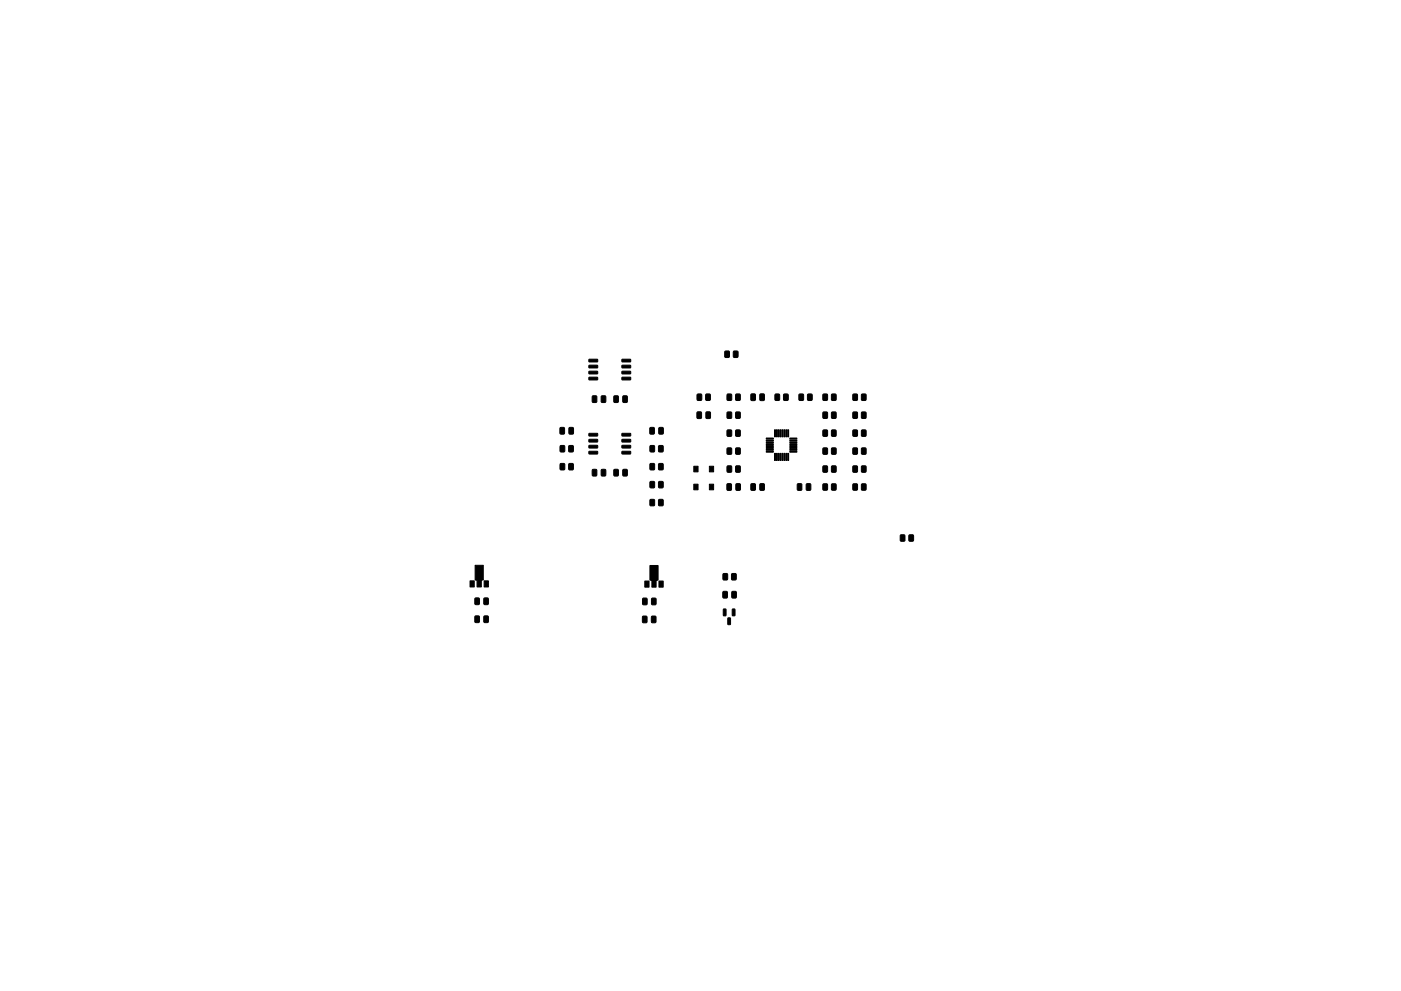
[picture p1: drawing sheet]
<svg xmlns="http://www.w3.org/2000/svg" width="297mm" height="210mm" viewBox="0 0 297 210" stroke-linecap="round" stroke-linejoin="round" font-family="sans-serif">
<g fill="#000" stroke="#000" stroke-width=".21">
<path d="M124.9 78.8h1.7l.1 .5h-1.8zM124.9 77.5h1.7l.1 .5-1.8 .1zM124.9 76.2h1.7l.1 .5-1.8 .1zM131.9 76.2h1.7l.1 .5-1.8 .1zM131.9 77.5h1.7l.1 .5-1.8 .1zM131.9 78.8h1.7l.1 .5h-1.8zM153.7 74.5h.7l.2 .1 .1 1-.2 .2-.6 .1-.2-.2zM155.5 74.5h.7l.3 .1v1l-.2 .2-.6 .1-.2-.2zM118.8 98.4l.7-.1 .2 .2 .1 1-.2 .2h-.6l-.3-.1zM118.8 90.7h.7l.2 .1v1.1l-.2 .2h-.5l-.3-.1zM118.8 94.6l.7-.1 .2 .2 .1 1-.2 .2h-.6l-.3-.1zM120.6 98.4l.7-.1 .3 .2v1l-.2 .2h-.6l-.2-.1z"/>
<path d="M120.6 94.6l.7-.1 .3 .2v1l-.2 .2h-.6l-.2-.1zM120.7 90.7h.7l.2 .1v1.1l-.2 .2h-.5l-.3-.1zM125.6 84h.7l.2 .1v1.1l-.1 .2h-.6l-.2-.1zM124.9 95.8l1.7-.1 .1 .5-1.8 .1zM124.9 94.5h1.7l.1 .5-1.8 .1zM124.9 93.2h1.7l.1 .5-1.8 .1zM124.9 92l1.7-.1 .1 .5-1.8 .1zM124.9 80.1l1.7-.1 .1 .5-1.8 .1zM127.5 84h.7l.2 .1 .1 1.1-.2 .2h-.6l-.2-.1zM130.2 84h.7l.2 .1v1.1l-.1 .2h-.6l-.3-.1zM132.1 84h.7l.2 .1v1.1l-.1 .2h-.6l-.3-.1zM131.9 92l1.7-.1 .1 .5-1.8 .1z"/>
<path d="M131.9 93.2h1.7l.1 .5-1.8 .1zM131.9 94.5h1.7l.1 .5-1.8 .1zM131.9 95.8l1.7-.1 .1 .5-1.8 .1zM131.9 80.1l1.7-.1 .1 .5-1.8 .1zM137.8 90.7h.7l.2 .1 .1 1.1-.2 .2h-.6l-.2-.1zM137.9 94.6l.7-.1 .2 .2v1l-.2 .2h-.6l-.2-.1zM137.9 98.4l.7-.1 .2 .2v1l-.2 .2h-.6l-.2-.1zM139.7 94.6l.7-.1 .2 .2v1l-.1 .2h-.6l-.3-.1zM139.7 90.7h.7l.2 .1 .1 1.1-.2 .2h-.6l-.2-.1zM139.7 98.4l.7-.1 .2 .2v1l-.1 .2h-.6l-.3-.1zM147.1 98.9h.9v1.2h-.9zM147.8 87.4h.7l.2 .1v1.1l-.1 .2h-.6l-.2-.1z"/>
<path d="M147.8 83.7l.7-.1 .3 .1v1l-.2 .3h-.6l-.2-.2zM149.7 83.7l.7-.1 .2 .1v1l-.1 .3h-.7l-.2-.2zM149.7 87.4h.7l.2 .1v1.1l-.1 .2h-.6l-.2-.1zM150.4 98.9h.9v1.2h-.9zM154.2 87.5l.7-.1 .2 .1v1l-.1 .3h-.6l-.3-.2zM154.2 95.1l.7-.1 .2 .2v1l-.1 .2h-.6l-.3-.1zM154.2 91.3l.7-.1 .2 .2v.9l-.1 .3h-.6l-.3-.2zM154.2 83.7l.7-.1 .2 .1v1l-.1 .3h-.6l-.3-.2zM154.2 98.9l.7-.1 .2 .2v1l-.1 .2h-.6l-.3-.1zM156 87.5l.7-.1 .3 .1v1l-.2 .3h-.6l-.2-.2zM156 95.1l.7-.1 .3 .2v1l-.2 .2h-.6l-.2-.1zM156 91.3l.7-.1 .3 .2v.9l-.2 .3h-.6l-.2-.2z"/>
<path d="M156 83.7l.7-.1 .3 .1v1l-.2 .3h-.6l-.2-.2zM156 98.9l.7-.1 .3 .2v1l-.2 .2h-.6l-.2-.1zM159.3 83.6h.6l.3 .1v1.1l-.2 .2h-.6l-.2-.2zM161.2 83.6h.6l.3 .1v1.1l-.2 .2h-.6l-.2-.2zM162.5 95.7h1.5v.2h-1.5zM162.5 95.3h1.5v.2h-1.5zM162.5 94.9h1.5v.2h-1.5zM162.5 94.5h1.5v.2h-1.5zM162.5 94.1h1.5v.2h-1.5zM162.5 93.7h1.5v.2h-1.5zM162.5 93.3h1.5v.2h-1.5zM162.5 92.9h1.5v.2h-1.5z"/>
<path d="M164.2 91.2h.2v1.5h-.2zM164.2 96.2h.2v1.5h-.2zM164.6 91.2h.2v1.5h-.2zM164.6 96.2h.2v1.5h-.2zM165 91.2h.2v1.5h-.2zM165 96.2h.2v1.5h-.2zM164.4 83.7l.7-.1 .2 .1v1l-.1 .3h-.7l-.2-.2zM165.4 91.2h.2v1.5h-.2zM165.4 96.2h.2v1.5h-.2zM165.8 91.2h.2v1.5h-.2zM165.8 96.2h.2v1.5h-.2zM166.2 91.2h.2v1.5h-.2z"/>
<path d="M166.2 96.2h.2v1.5h-.2zM166.6 91.2h.2v1.5h-.2zM166.6 96.2h.2v1.5h-.2zM167 91.2h.2v1.5h-.2zM166.2 83.7l.7-.1 .2 .1v1l-.1 .3h-.6l-.3-.2zM167 96.2h.2v1.5h-.2zM167.5 92.9h1.5v.2h-1.5zM167.5 93.3h1.5v.2h-1.5zM167.5 93.7h1.5v.2h-1.5zM167.5 94.1h1.5v.2h-1.5zM167.5 94.5h1.5v.2h-1.5zM167.5 94.9h1.5v.2h-1.5z"/>
<path d="M167.5 95.3h1.5v.2h-1.5zM167.5 95.7h1.5v.2h-1.5zM169.4 83.7l.7-.1 .3 .1v1l-.2 .3h-.6l-.2-.2zM171.3 83.7l.7-.1 .2 .1v1l-.1 .3h-.7l-.2-.2zM174.5 95.1l.7-.1 .3 .2v1l-.2 .2h-.6l-.2-.1zM174.5 83.7l.7-.1 .3 .1v1l-.2 .3h-.6l-.2-.2zM174.5 87.5l.7-.1 .3 .1v1l-.2 .3h-.6l-.2-.2zM174.5 98.9l.7-.1 .3 .2v1l-.2 .2h-.6l-.2-.1zM174.5 91.3l.7-.1 .3 .2v.9l-.2 .3h-.6l-.2-.2zM176.3 95.1l.7-.1 .3 .2v1l-.2 .2h-.6l-.2-.1zM176.3 83.7l.7-.1 .3 .1v1l-.2 .3h-.6l-.2-.2zM176.3 87.5l.7-.1 .3 .1v1l-.2 .3h-.6l-.2-.2z"/>
<path d="M176.3 98.9l.7-.1 .3 .2v1l-.2 .2h-.6l-.2-.1zM176.3 91.3l.7-.1 .3 .2v.9l-.2 .3h-.6l-.2-.2zM180.9 87.5l.7-.1 .2 .1v1l-.1 .3h-.7l-.2-.2zM180.9 95.1l.7-.1 .2 .2v1l-.1 .2h-.7l-.2-.1zM180.9 98.9l.7-.1 .2 .2v1l-.1 .2h-.7l-.2-.1zM180.9 91.3l.7-.1 .2 .2v.9l-.1 .3h-.7l-.2-.2zM180.9 83.7l.7-.1 .2 .1v1l-.1 .3h-.7l-.2-.2zM182.7 87.5l.7-.1 .2 .1v1l-.1 .3h-.6l-.3-.2zM182.7 95.1l.7-.1 .2 .2v1l-.1 .2h-.6l-.3-.1zM182.7 98.9l.7-.1 .2 .2v1l-.1 .2h-.6l-.3-.1zM182.7 91.3l.7-.1 .2 .2v.9l-.1 .3h-.6l-.3-.2zM182.7 83.7l.7-.1 .2 .1v1l-.1 .3h-.6l-.3-.2z"/>
<path d="M100.7 119.9h1.8v3.2h-.4v1.4h-1v-1.4h-.4zM125.6 99.6h.7l.2 .1v1.1l-.1 .2h-.6l-.2-.1zM127.5 99.6h.7l.2 .1 .1 1.1-.2 .2h-.6l-.2-.1zM130.2 99.6h.7l.2 .1v1.1l-.1 .2h-.6l-.3-.1zM132.1 99.6h.7l.2 .1v1.1l-.1 .2h-.6l-.3-.1zM137.9 106l.7-.1 .2 .2v1l-.2 .2h-.6l-.2-.1zM137.9 102.2l.7-.1 .2 .2v1l-.2 .2h-.6l-.2-.1zM137.8 120h1.7v3.1h-.4v1.5h-.9v-1.5h-.4zM139.7 106l.7-.1 .2 .2v1l-.1 .2h-.6l-.3-.1zM139.7 102.2l.7-.1 .2 .2v1l-.1 .2h-.6l-.3-.1zM147.1 102.7h.9v1.2h-.9zM150.4 102.7h.9v1.2h-.9z"/>
<path d="M154.2 102.7l.6-.1 .3 .2v1l-.2 .2-.6 .1-.2-.2zM156.1 102.7l.6-.1 .3 .2v1l-.2 .2-.6 .1-.2-.2zM159.3 102.7l.6-.1 .3 .2v1l-.2 .2-.6 .1-.2-.2zM161.2 102.7l.6-.1 .3 .2v1l-.2 .2-.6 .1-.2-.2zM169.1 102.7l.7-.1 .2 .2v1l-.1 .2-.6 .1-.3-.2zM171 102.7l.7-.1 .2 .2v1l-.1 .2-.6 .1-.3-.2zM174.5 102.7l.7-.1 .3 .2v1l-.2 .2h-.6l-.2-.1zM176.3 102.7l.7-.1 .3 .2v1l-.2 .2h-.6l-.2-.1zM180.9 102.7l.7-.1 .2 .2v1l-.1 .2h-.7l-.2-.1zM182.7 102.7l.7-.1 .2 .2v1l-.1 .2h-.6l-.3-.1zM190.9 113.5l.7-.1 .3 .2v1l-.2 .2h-.6l-.2-.1zM192.8 113.5l.7-.1 .2 .2v1l-.2 .2h-.6l-.2-.1z"/>
<path d="M99.7 123.2h.8v1.3h-.8zM100.7 126.9l.7-.1 .2 .2 .1 1-.2 .3h-.6l-.2-.2zM100.7 130.7h.7l.2 .1 .1 1.1-.2 .2h-.6l-.2-.1zM102.7 123.2h.8v1.3h-.8zM102.6 126.9l.7-.1 .2 .2 .1 1-.2 .3h-.6l-.2-.2zM102.6 130.7h.7l.2 .1 .1 1.1-.2 .2h-.6l-.2-.1zM136.3 127l.7-.1 .2 .1v1.1l-.1 .2h-.6l-.3-.1zM136.3 130.8l.6-.1 .3 .1v1.1l-.2 .2h-.6l-.2-.1zM136.7 123.3h.9v1.3h-.9zM138.2 127l.7-.1 .2 .1v1.1l-.1 .2h-.6l-.3-.1zM138.2 130.8l.6-.1 .3 .1v1.1l-.2 .2h-.6l-.2-.1zM139.7 123.3h.9v1.3h-.9z"/>
<path d="M153.3 125.5h.7l.2 .1v1.1l-.1 .2h-.6l-.2-.2zM153.3 121.7h.7l.3 .1v1l-.2 .2-.6 .1-.2-.2zM153.4 129.2l.5 .1v1.4l-.5-.1zM154.3 131.1l.6 .1-.1 1.3h-.5zM155.2 121.7h.7l.2 .1v1l-.1 .2-.7 .1-.2-.2zM155.2 125.5h.7l.2 .1v1.1l-.1 .2h-.6l-.2-.2zM155.3 129.2l.5 .1v1.4l-.5-.1z"/>
</g>
</svg>
